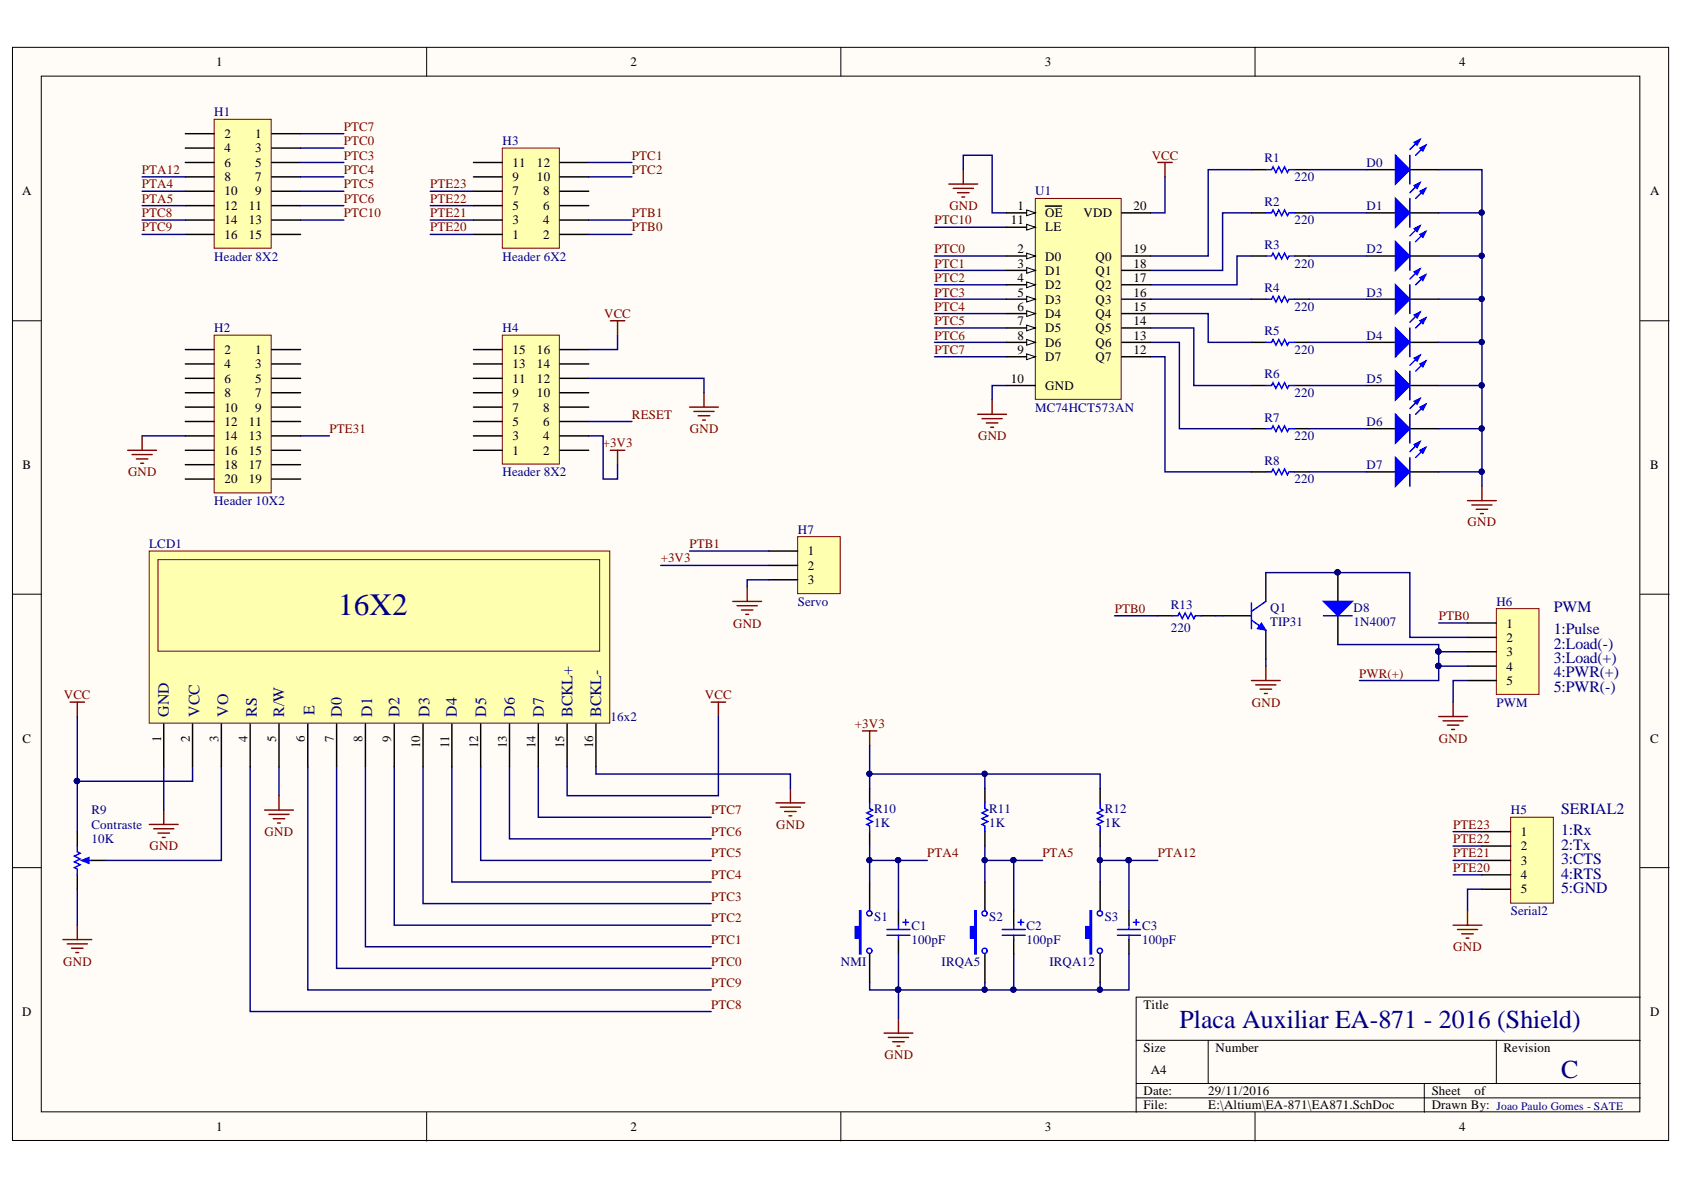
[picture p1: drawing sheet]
<svg xmlns="http://www.w3.org/2000/svg" width="297mm" height="210mm" viewBox="0 0 297 210" stroke-linecap="round" stroke-linejoin="round" font-family="sans-serif">
<defs><g id="words">
<text font-size="5.5" fill="#000080" x="59.6" y="108.4">16X2</text>
<g font-size="4.6" fill="#000080">
<text x="208" y="181.2">Placa Auxiliar EA-871 - 2016 (Shield)</text>
<text x="275.4" y="190.1">C</text>
</g>
<g font-size="2.8" fill="#000080">
<text x="274.1" y="108">PWM</text>
<text x="274.1" y="111.8">1:Pulse</text>
<text x="274.1" y="114.4">2:Load(-)</text>
<text x="274.1" y="116.9">3:Load(+)</text>
<text x="274.1" y="119.5">4:PWR(+)</text>
<text x="274.1" y="122">5:PWR(-)</text>
<text x="29.8" y="126.4" transform="rotate(-90 29.8 126.4)">GND</text>
<text x="35.2" y="126.4" transform="rotate(-90 35.2 126.4)">VCC</text>
<text x="40.3" y="126.4" transform="rotate(-90 40.3 126.4)">VO</text>
<text x="45.3" y="126.4" transform="rotate(-90 45.3 126.4)">RS</text>
<text x="50.2" y="126.4" transform="rotate(-90 50.2 126.4)">R/W</text>
<text x="55.5" y="126.2" transform="rotate(-90 55.5 126.2)">E</text>
<text x="60.3" y="126.4" transform="rotate(-90 60.3 126.4)">D0</text>
<text x="65.6" y="126.4" transform="rotate(-90 65.6 126.4)">D1</text>
<text x="70.4" y="126.4" transform="rotate(-90 70.4 126.4)">D2</text>
<text x="75.8" y="126.4" transform="rotate(-90 75.8 126.4)">D3</text>
<text x="80.6" y="126.4" transform="rotate(-90 80.6 126.4)">D4</text>
<text x="85.8" y="126.4" transform="rotate(-90 85.8 126.4)">D5</text>
<text x="90.8" y="126.4" transform="rotate(-90 90.8 126.4)">D6</text>
<text x="95.9" y="126.4" transform="rotate(-90 95.9 126.4)">D7</text>
<text x="101" y="126.4" transform="rotate(-90 101 126.4)">BCKL+</text>
<text x="106.1" y="126.4" transform="rotate(-90 106.1 126.4)">BCKL-</text>
<text x="275.4" y="143.6">SERIAL2</text>
<text x="275.4" y="147.4">1:Rx</text>
<text x="275.4" y="149.9">2:Tx</text>
<text x="275.4" y="152.4">3:CTS</text>
<text x="275.4" y="155">4:RTS</text>
<text x="275.4" y="157.5">5:GND</text>
</g>
<g font-size="2.3">
<text x="38.1" y="11.7">1</text>
<text x="111.2" y="11.7">2</text>
<text x="184.3" y="11.7">3</text>
<text x="257.4" y="11.7">4</text>
<text x="39.6" y="24.3">2</text>
<text x="39.6" y="26.9">4</text>
<text x="39.6" y="29.4">6</text>
<text x="45" y="24.3">1</text>
<text x="45" y="26.9">3</text>
<text x="45" y="29.4">5</text>
<text x="90.4" y="29.4">11</text>
<text x="94.7" y="29.4">12</text>
<text x="3.9" y="34.5">A</text>
<text x="39.6" y="31.9">8</text>
<text x="39.6" y="34.5">10</text>
<text x="45" y="31.9">7</text>
<text x="45" y="34.5">9</text>
<text x="90.4" y="34.5">7</text>
<text x="90.4" y="31.9">9</text>
<text x="94.7" y="31.9">10</text>
<text x="95.8" y="34.5">8</text>
<text x="291.1" y="34.5">A</text>
<text x="39.6" y="37">12</text>
<text x="39.6" y="39.5">14</text>
<text x="43.9" y="37">11</text>
<text x="43.9" y="39.5">13</text>
<text x="90.4" y="39.5">3</text>
<text x="90.4" y="37">5</text>
<text x="95.8" y="39.5">4</text>
<text x="95.8" y="37">6</text>
<text x="178.3" y="39.5">11</text>
<text x="179.5" y="37">1</text>
<text x="184.4" y="38.3">OE</text>
<text x="184.4" y="40.8">LE</text>
<text x="191.1" y="38.3">VDD</text>
<text x="199.9" y="37">20</text>
<text x="39.6" y="42.1">16</text>
<text x="43.9" y="42.1">15</text>
<text x="90.4" y="42.1">1</text>
<text x="95.8" y="42.1">2</text>
<text x="179.5" y="44.7">2</text>
<text x="179.5" y="47.2">3</text>
<text x="184.4" y="46">D0</text>
<text x="193.2" y="46">Q0</text>
<text x="199.9" y="47.2">18</text>
<text x="199.9" y="44.7">19</text>
<text x="179.5" y="49.8">4</text>
<text x="179.5" y="52.3">5</text>
<text x="184.4" y="48.5">D1</text>
<text x="184.4" y="51">D2</text>
<text x="184.4" y="53.6">D3</text>
<text x="193.2" y="53.6">Q3</text>
<text x="193.2" y="51">Q2</text>
<text x="193.2" y="48.5">Q1</text>
<text x="199.9" y="52.3">16</text>
<text x="199.9" y="49.8">17</text>
<text x="179.5" y="54.8">6</text>
<text x="179.5" y="57.4">7</text>
<text x="179.5" y="59.9">8</text>
<text x="184.4" y="56.1">D4</text>
<text x="184.4" y="58.6">D5</text>
<text x="193.2" y="58.6">Q5</text>
<text x="193.2" y="56.1">Q4</text>
<text x="199.9" y="59.9">13</text>
<text x="199.9" y="57.4">14</text>
<text x="199.9" y="54.8">15</text>
<text x="39.6" y="62.4">2</text>
<text x="39.6" y="65">4</text>
<text x="45" y="62.4">1</text>
<text x="45" y="65">3</text>
<text x="90.4" y="65">13</text>
<text x="90.4" y="62.4">15</text>
<text x="94.7" y="65">14</text>
<text x="94.7" y="62.4">16</text>
<text x="179.5" y="62.4">9</text>
<text x="184.4" y="61.2">D6</text>
<text x="184.4" y="63.7">D7</text>
<text x="193.2" y="63.7">Q7</text>
<text x="193.2" y="61.2">Q6</text>
<text x="199.9" y="62.4">12</text>
<text x="39.6" y="67.5">6</text>
<text x="39.6" y="70.1">8</text>
<text x="45" y="67.5">5</text>
<text x="45" y="70.1">7</text>
<text x="90.4" y="70.1">9</text>
<text x="90.4" y="67.5">11</text>
<text x="94.7" y="70.1">10</text>
<text x="94.7" y="67.5">12</text>
<text x="178.3" y="67.5">10</text>
<text x="184.4" y="68.8">GND</text>
<text x="39.6" y="72.6">10</text>
<text x="39.6" y="75.1">12</text>
<text x="39.6" y="77.7">14</text>
<text x="43.9" y="75.1">11</text>
<text x="43.9" y="77.7">13</text>
<text x="45" y="72.6">9</text>
<text x="90.4" y="77.7">3</text>
<text x="90.4" y="75.1">5</text>
<text x="90.4" y="72.6">7</text>
<text x="95.8" y="77.7">4</text>
<text x="95.8" y="75.1">6</text>
<text x="95.8" y="72.6">8</text>
<text x="4" y="82.7">B</text>
<text x="39.6" y="80.2">16</text>
<text x="39.6" y="82.7">18</text>
<text x="43.9" y="80.2">15</text>
<text x="43.9" y="82.7">17</text>
<text x="90.4" y="80.2">1</text>
<text x="95.8" y="80.2">2</text>
<text x="291.1" y="82.7">B</text>
<text x="39.6" y="85.3">20</text>
<text x="43.9" y="85.3">19</text>
<text x="142.5" y="97.9">1</text>
<text x="142.5" y="100.5">2</text>
<text x="142.5" y="103">3</text>
<text x="265.7" y="110.7">1</text>
<text x="265.7" y="113.2">2</text>
<text x="265.7" y="115.8">3</text>
<text x="265.7" y="118.3">4</text>
<text x="265.7" y="120.8">5</text>
<text x="4" y="131">C</text>
<text x="28.4" y="130.8" transform="rotate(-90 28.4 130.8)">1</text>
<text x="33.5" y="130.8" transform="rotate(-90 33.5 130.8)">2</text>
<text x="38.6" y="130.8" transform="rotate(-90 38.6 130.8)">3</text>
<text x="43.6" y="130.8" transform="rotate(-90 43.6 130.8)">4</text>
<text x="48.7" y="130.8" transform="rotate(-90 48.7 130.8)">5</text>
<text x="53.8" y="130.8" transform="rotate(-90 53.8 130.8)">6</text>
<text x="58.9" y="130.8" transform="rotate(-90 58.9 130.8)">7</text>
<text x="63.9" y="130.8" transform="rotate(-90 63.9 130.8)">8</text>
<text x="69" y="130.8" transform="rotate(-90 69 130.8)">9</text>
<text x="74.1" y="132" transform="rotate(-90 74.1 132)">10</text>
<text x="79.2" y="132" transform="rotate(-90 79.2 132)">11</text>
<text x="84.3" y="132" transform="rotate(-90 84.3 132)">12</text>
<text x="89.4" y="132" transform="rotate(-90 89.4 132)">13</text>
<text x="94.5" y="132" transform="rotate(-90 94.5 132)">14</text>
<text x="99.5" y="132" transform="rotate(-90 99.5 132)">15</text>
<text x="104.6" y="132" transform="rotate(-90 104.6 132)">16</text>
<text x="291.1" y="131">C</text>
<text x="268.3" y="147.4">1</text>
<text x="268.3" y="150">2</text>
<text x="268.3" y="152.5">3</text>
<text x="268.3" y="155.1">4</text>
<text x="268.3" y="157.6">5</text>
<text x="3.9" y="179.2">D</text>
<text x="201.7" y="177.9">Title</text>
<text x="291.1" y="179.2">D</text>
<text x="201.7" y="185.6">Size</text>
<text x="214.4" y="185.6">Number</text>
<text x="265.2" y="185.6">Revision</text>
<text x="203" y="189.4">A4</text>
<text x="201.7" y="193.2">Date:</text>
<text x="201.7" y="195.7">File:</text>
<text x="213.1" y="193.2">29/11/2016</text>
<text x="213.1" y="195.7">E:\Altium\EA-871\EA871.SchDoc</text>
<text x="252.5" y="193.2">Sheet</text>
<text x="252.5" y="195.7">Drawn By:</text>
<text x="260.1" y="193.2">of</text>
<text x="38.1" y="199.5">1</text>
<text x="111.2" y="199.5">2</text>
<text x="184.3" y="199.5">3</text>
<text x="257.4" y="199.5">4</text>
</g>
<g font-size="2.3" fill="#000080">
<text x="37.8" y="20.5">H1</text>
<text x="88.6" y="25.6">H3</text>
<text x="223" y="28.6">R1</text>
<text x="241" y="29.4">D0</text>
<text x="182.6" y="34.5">U1</text>
<text x="228.3" y="31.9">220</text>
<text x="223" y="36.3">R2</text>
<text x="228.3" y="39.5">220</text>
<text x="241" y="37">D1</text>
<text x="37.8" y="46">Header 8X2</text>
<text x="88.6" y="46">Header 6X2</text>
<text x="223" y="43.9">R3</text>
<text x="228.3" y="47.2">220</text>
<text x="241" y="44.7">D2</text>
<text x="223" y="51.5">R4</text>
<text x="241" y="52.3">D3</text>
<text x="37.8" y="58.6">H2</text>
<text x="88.6" y="58.6">H4</text>
<text x="223" y="59.2">R5</text>
<text x="228.3" y="54.8">220</text>
<text x="241" y="59.9">D4</text>
<text x="228.3" y="62.4">220</text>
<text x="223" y="66.8">R6</text>
<text x="228.3" y="70.1">220</text>
<text x="241" y="67.5">D5</text>
<text x="182.6" y="72.6">MC74HCT573AN</text>
<text x="223" y="74.4">R7</text>
<text x="228.3" y="77.7">220</text>
<text x="241" y="75.1">D6</text>
<text x="88.6" y="84">Header 8X2</text>
<text x="223" y="82">R8</text>
<text x="241" y="82.7">D7</text>
<text x="37.8" y="89.1">Header 10X2</text>
<text x="228.3" y="85.3">220</text>
<text x="140.7" y="94.1">H7</text>
<text x="26.3" y="96.7">LCD1</text>
<text x="140.7" y="106.9">Servo</text>
<text x="206.5" y="107.4">R13</text>
<text x="224" y="107.9">Q1</text>
<text x="238.7" y="107.9">D8</text>
<text x="263.9" y="106.9">H6</text>
<text x="206.5" y="111.5">220</text>
<text x="224" y="110.4">TIP31</text>
<text x="238.7" y="110.4">1N4007</text>
<text x="263.9" y="124.6">PWM</text>
<text x="107.7" y="127.2">16x2</text>
<text x="16.2" y="143.6">R9</text>
<text x="154.2" y="143.4">R10</text>
<text x="174.5" y="143.4">R11</text>
<text x="194.9" y="143.4">R12</text>
<text x="266.5" y="143.6">H5</text>
<text x="16.2" y="148.7">10K</text>
<text x="16.2" y="146.2">Contraste</text>
<text x="154.2" y="145.9">1K</text>
<text x="174.5" y="145.9">1K</text>
<text x="194.9" y="145.9">1K</text>
<text x="266.5" y="161.4">Serial2</text>
<text x="154.2" y="162.4">S1</text>
<text x="160.8" y="166.5">100pF</text>
<text x="160.8" y="164">C1</text>
<text x="174.5" y="162.4">S2</text>
<text x="181.1" y="166.5">100pF</text>
<text x="181.1" y="164">C2</text>
<text x="194.9" y="162.4">S3</text>
<text x="201.4" y="166.5">100pF</text>
<text x="201.4" y="164">C3</text>
<text x="148.3" y="170.3">NMI</text>
<text x="166.1" y="170.3">IRQA5</text>
<text x="185.1" y="170.3">IRQA12</text>
</g>
<g font-size="2.3" fill="#800000">
<text x="60.6" y="23.1">PTC7</text>
<text x="60.6" y="25.6">PTC0</text>
<text x="60.6" y="28.1">PTC3</text>
<text x="111.5" y="28.1">PTC1</text>
<text x="203.1" y="28.1">VCC</text>
<text x="25" y="30.7">PTA12</text>
<text x="25" y="33.2">PTA4</text>
<text x="25" y="35.7">PTA5</text>
<text x="60.6" y="30.7">PTC4</text>
<text x="60.6" y="33.2">PTC5</text>
<text x="60.6" y="35.7">PTC6</text>
<text x="75.9" y="33.2">PTE23</text>
<text x="75.9" y="35.7">PTE22</text>
<text x="111.5" y="30.7">PTC2</text>
<text x="25" y="38.3">PTC8</text>
<text x="25" y="40.8">PTC9</text>
<text x="60.6" y="38.3">PTC10</text>
<text x="75.9" y="38.3">PTE21</text>
<text x="75.9" y="40.8">PTE20</text>
<text x="111.5" y="40.8">PTB0</text>
<text x="111.5" y="38.3">PTB1</text>
<text x="164.8" y="39.5">PTC10</text>
<text x="167.5" y="37">GND</text>
<text x="164.8" y="44.7">PTC0</text>
<text x="164.8" y="47.2">PTC1</text>
<text x="164.8" y="49.8">PTC2</text>
<text x="164.8" y="52.3">PTC3</text>
<text x="106.6" y="56.1">VCC</text>
<text x="164.8" y="54.8">PTC4</text>
<text x="164.8" y="57.4">PTC5</text>
<text x="164.8" y="59.9">PTC6</text>
<text x="164.8" y="62.4">PTC7</text>
<text x="58.1" y="76.4">PTE31</text>
<text x="111.5" y="73.9">RESET</text>
<text x="121.7" y="76.4">GND</text>
<text x="172.5" y="77.7">GND</text>
<text x="22.6" y="84">GND</text>
<text x="106.3" y="78.9">+3V3</text>
<text x="258.9" y="92.9">GND</text>
<text x="116.5" y="99.2">+3V3</text>
<text x="121.6" y="96.7">PTB1</text>
<text x="129.3" y="110.7">GND</text>
<text x="196.6" y="108.2">PTB0</text>
<text x="253.8" y="109.4">PTB0</text>
<text x="239.8" y="119.6">PWR(+)</text>
<text x="11.2" y="123.4">VCC</text>
<text x="124.3" y="123.4">VCC</text>
<text x="220.8" y="124.6">GND</text>
<text x="150.8" y="128.4">+3V3</text>
<text x="253.8" y="131">GND</text>
<text x="125.4" y="143.6">PTC7</text>
<text x="26.4" y="150">GND</text>
<text x="46.7" y="147.4">GND</text>
<text x="125.4" y="147.4">PTC6</text>
<text x="136.9" y="146.2">GND</text>
<text x="256.3" y="146.2">PTE23</text>
<text x="256.3" y="148.7">PTE22</text>
<text x="125.4" y="155.1">PTC4</text>
<text x="125.4" y="151.2">PTC5</text>
<text x="163.6" y="151.2">PTA4</text>
<text x="183.9" y="151.2">PTA5</text>
<text x="204.2" y="151.2">PTA12</text>
<text x="256.3" y="151.2">PTE21</text>
<text x="256.3" y="153.8">PTE20</text>
<text x="125.4" y="158.9">PTC3</text>
<text x="125.4" y="166.5">PTC1</text>
<text x="125.4" y="162.7">PTC2</text>
<text x="256.3" y="167.8">GND</text>
<text x="11.2" y="170.3">GND</text>
<text x="125.4" y="170.3">PTC0</text>
<text x="125.4" y="177.9">PTC8</text>
<text x="125.4" y="174.1">PTC9</text>
<text x="156" y="186.8">GND</text>
</g>
<text font-size="2" fill="#000080" x="263.9" y="195.8">Joao Paulo Gomes - SATE</text>
</g></defs>
<g fill="#fffcf8" stroke="#000" stroke-width=".18">
<path d="M2.2 8.4h292.1v192.8h-292.1z"/>
<path d="M7.3 13.4h281.9v182.7h-281.9z"/>
</g>
<g fill="none" stroke="#000" stroke-width=".18">
<path d="M75.3 8.4v5M148.3 8.4v5M221.4 8.4v5M2.2 56.6h5.1M289.3 56.6h5.1M2.2 104.8h5.1M289.3 104.8h5.1M2.2 153h5.1M289.3 153h5.1M289.3 175.9h-88.9v20.3M75.3 196.2v5.1M148.3 196.2v5.1"/>
<path d="M200.4 183.5h88.9M200.4 191.1h88.9M200.4 193.7h88.9M213.1 183.5v7.6M221.4 196.2v5.1M251.2 191.1v5.1M263.9 183.5v7.6"/>
</g>
<path d="M37.8 59.1h10v27.8h-10z" fill="#ffffb0" stroke="#800000" stroke-width=".18"/>
<g fill="none" stroke="#000" stroke-width=".25">
<path d="M32.7 61.7h5.1M32.7 64.2h5.1M32.7 66.7h5.1M32.7 69.3h5.1M32.7 71.8h5.1M32.7 74.3h5.1M32.7 76.9h5.1M32.7 79.4h5.1M47.9 61.7h5.1M47.9 64.2h5.1M47.9 66.7h5.1M47.9 69.3h5.1"/>
<path d="M47.9 71.8h5.1M47.9 74.3h5.1M47.9 76.9h5.1M47.9 79.4h5.1M32.7 82h5.1M32.7 84.5h5.1M47.9 82h5.1M47.9 84.5h5.1"/>
</g>
<path d="M37.8 21h10v22.8h-10z" fill="#ffffb0" stroke="#800000" stroke-width=".18"/>
<g fill="none" stroke="#000" stroke-width=".25">
<path d="M32.7 23.6h5.1M32.7 26.1h5.1M32.7 28.7h5.1M32.7 31.2h5.1M32.7 33.7h5.1M32.7 36.3h5.1M32.7 38.8h5.1M47.9 23.6h5.1M47.9 26.1h5.1M47.9 28.7h5.1M47.9 31.2h5.1M47.9 33.7h5.1"/>
<path d="M47.9 36.3h5.1M47.9 38.8h5.1M32.7 41.4h5.1M47.9 41.4h5.1"/>
</g>
<path d="M88.6 26.1h10.1v17.7h-10.1z" fill="#ffffb0" stroke="#800000" stroke-width=".18"/>
<path d="M83.5 38.8h5.1M83.5 36.3h5.1M83.5 33.7h5.1M83.5 31.2h5.1M83.5 28.7h5.1M98.8 38.8h5M98.8 36.3h5M98.8 33.7h5M98.8 31.2h5M98.8 28.7h5M83.5 41.4h5.1M98.8 41.4h5" fill="none" stroke="#000" stroke-width=".25"/>
<path d="M88.6 59.1h10.1v22.8h-10.1z" fill="#ffffb0" stroke="#800000" stroke-width=".18"/>
<g fill="none" stroke="#000" stroke-width=".25">
<path d="M220.7 29.9h2.6M220.7 37.5h2.6M228.4 29.9h2.5M228.4 37.5h2.5M241.1 29.9h5M248.7 29.9h5.1M220.7 45.2h2.6M220.7 52.8h2.6M228.4 45.2h2.5M228.4 52.8h2.5M83.5 79.4h5.1M83.5 76.9h5.1"/>
<path d="M83.5 74.3h5.1M83.5 71.8h5.1M83.5 69.3h5.1M83.5 66.7h5.1M83.5 64.2h5.1M83.5 61.7h5.1M98.8 79.4h5M98.8 76.9h5M98.8 74.3h5M98.8 71.8h5M98.8 69.3h5M98.8 66.7h5"/>
<path d="M98.8 64.2h5M98.8 61.7h5M220.7 60.4h2.6M220.7 68h2.6M220.7 75.6h2.6M228.4 60.4h2.5M228.4 68h2.5M228.4 75.6h2.5M220.7 83.2h2.6M228.4 83.2h2.5"/>
</g>
<g fill="none" stroke="#000080" stroke-width=".25">
<path d="M25.1 31.2h7.6M25.1 33.7h7.6M25.1 36.3h7.6M25.1 38.8h7.6M53 23.6h7.6M53 26.1h7.6M53 28.7h7.6M53 31.2h7.6M53 33.7h7.6M53 36.3h7.6M53 38.8h7.6M75.9 33.7h7.6"/>
<path d="M75.9 36.3h7.6M75.9 38.8h7.6M103.8 28.7h7.7M103.8 31.2h7.7M169.9 29.9v-2.5h5.1v10.1h2.5M220.7 29.9h-7.6v15.3h-10.2M220.7 37.5h-5v10.2h-12.8M25.1 41.4h7.6M75.9 41.4h7.6M103.8 41.4h7.7M108.9 59.1v2.6h-5.1M164.8 40.1h12.7"/>
<path d="M164.8 45.2h12.7M164.8 47.7h12.7M164.8 50.2h12.7M164.8 52.8h12.7M164.8 55.3h12.7M164.8 57.8h12.7M202.9 55.3h10.2v5.1h7.6M202.9 57.8h7.7v10.2h10.1M202.9 52.8h17.8M103.8 66.7h20.4v2.6M103.8 76.9h2.6v7.6h2.5v-2.5M103.8 74.3h7.7"/>
<path d="M164.8 60.4h12.7M164.8 62.9h12.7M177.5 68h-2.5v2.5M202.9 60.4h5.1v15.2h12.7M202.9 62.9h2.6v20.3h15.2"/>
</g>
<g fill="none" stroke="#800000" stroke-width=".25">
<path d="M167.4 32.5h5.1M168.1 33.2h3.6M168.9 34h2M169.7 34.8h.5M169.9 29.9v2.6M107.7 56.6h2.5M108.9 56.6v2.5M107.7 79.4h2.5M108.9 79.4v2.6M121.6 71.8h5.1M122.4 72.6h3.6M123.2 73.3h2"/>
<path d="M123.9 74.1h.5M124.2 69.3v2.5M172.5 73.1h5M173.2 73.8h3.6M174 74.6h2M174.7 75.4h.6M175 70.5v2.6"/>
</g>
<path d="M223.3 29.9h1l.2-.5 .6 1 .5-1 .5 1 .5-1 .5 1 .2-.5h1.1M223.3 37.5h1l.2-.5 .6 1.1 .5-1.1 .5 1.1 .5-1.1 .5 1.1 .2-.6h1.1M223.3 45.2h1l.2-.5 .6 1 .5-1 .5 1 .5-1 .5 1 .2-.5h1.1M223.3 52.8h1l.2-.5 .6 1 .5-1 .5 1 .5-1 .5 1 .2-.5h1.1M223.3 60.4h1l.2-.5 .6 1 .5-1 .5 1 .5-1 .5 1 .2-.5h1.1M223.3 68h1l.2-.5 .6 1 .5-1 .5 1 .5-1 .5 1 .2-.5h1.1M223.3 75.6h1l.2-.5 .6 1 .5-1 .5 1 .5-1 .5 1 .2-.5h1.1M223.3 83.2h1l.2-.5 .6 1 .5-1 .5 1 .5-1 .5 1 .2-.5h1.1" fill="none" stroke="#00f" stroke-width=".25"/>
<path d="M246.1 27.4l2.6 2.5-2.6 2.6z" fill="#00f"/>
<path d="M246.1 27.4l2.6 2.5-2.6 2.6zM250.5 24.6l-1.8 1.8M251.5 25.6l-1.8 1.8" fill="none" stroke="#00f" stroke-width=".25"/>
<path d="M250.5 26.1l1-.5-.5 1z" fill="#00f"/>
<path d="M250.5 26.1l1-.5-.5 1z" fill="none" stroke="#00f" stroke-width=".25"/>
<path d="M249.5 25.1l1-.5-.5 1z" fill="#00f"/>
<path d="M248.7 27.4v5.1M249.5 25.1l1-.5-.5 1z" fill="none" stroke="#00f" stroke-width=".25"/>
<path d="M241.1 37.5h5M248.7 37.5h5.1" fill="none" stroke="#000" stroke-width=".25"/>
<path d="M246.1 35l2.6 2.5-2.6 2.6z" fill="#00f"/>
<path d="M246.1 35l2.6 2.5-2.6 2.6zM250.5 32.2l-1.8 1.8M251.5 33.2l-1.8 1.8" fill="none" stroke="#00f" stroke-width=".25"/>
<path d="M250.5 33.7l1-.5-.5 1z" fill="#00f"/>
<path d="M250.5 33.7l1-.5-.5 1z" fill="none" stroke="#00f" stroke-width=".25"/>
<path d="M249.5 32.7l1-.5-.5 1z" fill="#00f"/>
<path d="M248.7 35v5.1M249.5 32.7l1-.5-.5 1z" fill="none" stroke="#00f" stroke-width=".25"/>
<path d="M241.1 45.2h5M248.7 45.2h5.1" fill="none" stroke="#000" stroke-width=".25"/>
<path d="M246.1 42.6l2.6 2.6-2.6 2.5z" fill="#00f"/>
<path d="M250.5 39.8l-1.8 1.8M246.1 42.6l2.6 2.6-2.6 2.5zM251.5 40.8l-1.8 1.8" fill="none" stroke="#00f" stroke-width=".25"/>
<path d="M250.5 41.4l1-.6-.5 1.1z" fill="#00f"/>
<path d="M250.5 41.4l1-.6-.5 1.1z" fill="none" stroke="#00f" stroke-width=".25"/>
<path d="M249.5 40.3l1-.5-.5 1z" fill="#00f"/>
<path d="M248.7 42.6v5.1M249.5 40.3l1-.5-.5 1z" fill="none" stroke="#00f" stroke-width=".25"/>
<path d="M241.1 52.8h5M248.7 52.8h5.1" fill="none" stroke="#000" stroke-width=".25"/>
<path d="M246.1 50.2l2.6 2.6-2.6 2.5z" fill="#00f"/>
<path d="M246.1 50.2l2.6 2.6-2.6 2.5zM250.5 47.4l-1.8 1.8M251.5 48.5l-1.8 1.7" fill="none" stroke="#00f" stroke-width=".25"/>
<path d="M250.5 49l1-.5-.5 1z" fill="#00f"/>
<path d="M250.5 49l1-.5-.5 1z" fill="none" stroke="#00f" stroke-width=".25"/>
<path d="M249.5 48l1-.6-.5 1.1z" fill="#00f"/>
<path d="M248.7 50.2v5.1M249.5 48l1-.6-.5 1.1z" fill="none" stroke="#00f" stroke-width=".25"/>
<path d="M241.1 60.4h5M248.7 60.4h5.1" fill="none" stroke="#000" stroke-width=".25"/>
<path d="M246.1 57.8l2.6 2.6-2.6 2.5z" fill="#00f"/>
<path d="M246.1 57.8l2.6 2.6-2.6 2.5zM250.5 55.1l-1.8 1.7M251.5 56.1l-1.8 1.7" fill="none" stroke="#00f" stroke-width=".25"/>
<path d="M250.5 56.6l1-.5-.5 1z" fill="#00f"/>
<path d="M250.5 56.6l1-.5-.5 1z" fill="none" stroke="#00f" stroke-width=".25"/>
<path d="M249.5 55.6l1-.5-.5 1z" fill="#00f"/>
<path d="M248.7 57.8v5.1M249.5 55.6l1-.5-.5 1z" fill="none" stroke="#00f" stroke-width=".25"/>
<path d="M241.1 68h5M248.7 68h5.1" fill="none" stroke="#000" stroke-width=".25"/>
<path d="M246.1 65.5l2.6 2.5-2.6 2.5z" fill="#00f"/>
<path d="M246.1 65.5l2.6 2.5-2.6 2.5zM250.5 62.7l-1.8 1.7M251.5 63.7l-1.8 1.8" fill="none" stroke="#00f" stroke-width=".25"/>
<path d="M250.5 64.2l1-.5-.5 1z" fill="#00f"/>
<path d="M250.5 64.2l1-.5-.5 1z" fill="none" stroke="#00f" stroke-width=".25"/>
<path d="M249.5 63.2l1-.5-.5 1z" fill="#00f"/>
<path d="M248.7 65.5v5M249.5 63.2l1-.5-.5 1z" fill="none" stroke="#00f" stroke-width=".25"/>
<path d="M241.1 75.6h5M248.7 75.6h5.1" fill="none" stroke="#000" stroke-width=".25"/>
<path d="M246.1 73.1l2.6 2.5-2.6 2.6z" fill="#00f"/>
<path d="M246.1 73.1l2.6 2.5-2.6 2.6zM250.5 70.3l-1.8 1.8M251.5 71.3l-1.8 1.8" fill="none" stroke="#00f" stroke-width=".25"/>
<path d="M250.5 71.8l1-.5-.5 1z" fill="#00f"/>
<path d="M250.5 71.8l1-.5-.5 1z" fill="none" stroke="#00f" stroke-width=".25"/>
<path d="M249.5 70.8l1-.5-.5 1z" fill="#00f"/>
<path d="M248.7 73.1v5.1M249.5 70.8l1-.5-.5 1z" fill="none" stroke="#00f" stroke-width=".25"/>
<path d="M241.1 83.2h5M248.7 83.2h5.1" fill="none" stroke="#000" stroke-width=".25"/>
<path d="M246.1 80.7l2.6 2.5-2.6 2.6z" fill="#00f"/>
<path d="M250.5 77.9l-1.8 1.8M251.5 78.9l-1.8 1.8M246.1 80.7l2.6 2.5-2.6 2.6z" fill="none" stroke="#00f" stroke-width=".25"/>
<path d="M250.5 79.4l1-.5-.5 1z" fill="#00f"/>
<path d="M250.5 79.4l1-.5-.5 1z" fill="none" stroke="#00f" stroke-width=".25"/>
<path d="M249.5 78.4l1-.5-.5 1z" fill="#00f"/>
<path d="M249.5 78.4l1-.5-.5 1zM248.7 80.7v5.1M14.9 151.8h1.3" fill="none" stroke="#00f" stroke-width=".25"/>
<g fill="none" stroke="#000080" stroke-width=".25">
<path d="M230.9 37.5h10.2M230.9 29.9h10.2M253.8 29.9h7.6v55.9M253.8 37.5h7.6M220.7 45.2h-2.5v5h-15.3M230.9 52.8h10.2M230.9 45.2h10.2M253.8 52.8h7.6M253.8 45.2h7.6M230.9 75.6h10.2M230.9 68h10.2M230.9 60.4h10.2"/>
<path d="M253.8 75.6h7.6M253.8 68h7.6M253.8 60.4h7.6M230.9 83.2h10.2M253.8 83.2h7.6M28.9 135.3v7.6"/>
</g>
<path d="M258.9 88.3h5M259.6 89.1h3.6M260.4 89.8h2M261.1 90.6h.5M261.4 85.8v2.5M12.4 123.8h2.5M13.6 123.8v2.6M26.3 145.4h5.1M27.1 146.2h3.6M27.9 146.9h2M28.6 147.7h.5M28.9 142.9v2.5" fill="none" stroke="#800000" stroke-width=".25"/>
<g fill="#000080" stroke="#000080" stroke-width=".18">
<circle cx="261.3" cy="37.5" r=".46"/>
<circle cx="261.3" cy="45.1" r=".46"/>
<circle cx="261.3" cy="52.7" r=".46"/>
<circle cx="261.3" cy="60.3" r=".46"/>
<circle cx="261.3" cy="68" r=".46"/>
<circle cx="261.3" cy="75.6" r=".46"/>
<circle cx="261.3" cy="83.2" r=".46"/>
</g>
<path d="M13.6 146.7v2.5M13.6 154.3v2.5" fill="none" stroke="#000" stroke-width=".25"/>
<path d="M14.4 151.8l1.3-.5v1z" fill="#00f"/>
<path d="M13.6 149.2v1l.5 .3-1 .5 1 .5-1 .5 1 .5-1 .5 .5 .3v1M14.4 151.8l1.3-.5v1zM153.4 141.6v1l.5 .3-1 .5 1 .5-1 .5 1 .5-1 .5 .5 .3v1M173.7 141.6v1l.5 .3-1 .5 1 .5-1 .5 1 .5-1 .5 .5 .3v1M194.1 141.6v1l.5 .3-1.1 .5 1.1 .5-1.1 .5 1.1 .5-1.1 .5 .6 .3v1" fill="none" stroke="#00f" stroke-width=".25"/>
<path d="M153.4 139.1v2.5M173.7 139.1v2.5M194.1 139.1v2.5M16.2 151.8h2.5M153.4 146.7v2.5M153.4 155.6v5.1M173.7 146.7v2.5M194.1 146.7v2.5M153.4 168.3v5" fill="none" stroke="#000" stroke-width=".25"/>
<g fill="none" stroke="#800000" stroke-width=".25">
<path d="M125.4 123.8h2.6M126.7 123.8v2.6M139.4 139.1v2.5M152.1 128.9h2.6M153.4 128.9v2.6M46.7 142.9h5.1M47.4 143.6h3.6M48.2 144.4h2M49 145.2h.5M49.2 140.3v2.6M136.9 141.6h5.1M137.6 142.4h3.6"/>
<path d="M138.4 143.1h2M139.2 143.9h.5M11.1 165.7h5.1M11.9 166.5h3.5M12.6 167.3h2.1M13.4 168h.5M13.6 163.2v2.5"/>
</g>
<g fill="none" stroke="#000080" stroke-width=".25">
<path d="M13.6 126.4v20.3M34 135.3v2.5h-20.4M39 135.3v16.5h-20.3M44.1 135.3v43.1h81.3M49.2 135.3v5M54.3 135.3v39.3h71.1M59.4 135.3v35.5h66M64.5 135.3v31.7h60.9M69.5 135.3v27.9h55.9M74.6 135.3v24.1h50.8M79.7 135.3v20.3h45.7M84.8 135.3v16.5h40.6"/>
<path d="M89.9 135.3v12.7h35.5M95 135.3v8.9h30.4M105.1 135.3v1.2h34.3v2.6M13.6 156.8v6.4"/>
</g>
<circle cx="13.6" cy="137.8" r=".46" fill="#000080" stroke="#000080" stroke-width=".18"/>
<path d="M151.6 160.7h.3v7.6h-.3v-2.8h-.7v-2.1h.7z" fill-rule="evenodd" fill="#00f"/>
<g fill="none" stroke="#00f" stroke-width=".25">
<path d="M151.6 160.7h.3v7.6h-.3v-2.8h-.7v-2.1h.7z"/>
<circle cx="153.3" cy="161.1" r=".46"/>
<circle cx="153.3" cy="167.7" r=".46"/>
</g>
<path d="M173.7 155.6v5.1M173.7 168.3v5" fill="none" stroke="#000" stroke-width=".25"/>
<path d="M171.9 160.7h.3v7.6h-.3v-2.8h-.7v-2.1h.7z" fill-rule="evenodd" fill="#00f"/>
<g fill="none" stroke="#00f" stroke-width=".25">
<path d="M171.9 160.7h.3v7.6h-.3v-2.8h-.7v-2.1h.7z"/>
<circle cx="173.7" cy="161.1" r=".46"/>
<circle cx="173.7" cy="167.7" r=".46"/>
</g>
<path d="M194.1 155.6v5.1M194.1 168.3v5" fill="none" stroke="#000" stroke-width=".25"/>
<path d="M192.3 160.7h.2v7.6h-.2v-2.8h-.8v-2.1h.8z" fill-rule="evenodd" fill="#00f"/>
<g fill="none" stroke="#00f" stroke-width=".25">
<path d="M156.4 164h4.1M156.4 165h4.1M158.5 163.2v.8M158.5 165v.7M159.2 162.7h1.1M159.7 162.2v1M192.3 160.7h.2v7.6h-.2v-2.8h-.8v-2.1h.8z"/>
<circle cx="194" cy="161.1" r=".46"/>
<circle cx="194" cy="167.7" r=".46"/>
</g>
<path d="M153.4 131.5v7.6M153.4 136.5h40.7v2.6M173.7 136.5v2.6M153.4 149.2v6.4M153.4 151.8h10.2M173.7 149.2v6.4M173.7 151.8h10.2M178.8 151.8v8.9M194.1 149.2v6.4M173.7 173.3v1.3M178.8 168.3v6.3M194.1 173.3v1.3" fill="none" stroke="#000080" stroke-width=".25"/>
<g fill="#000080" stroke="#000080" stroke-width=".18">
<circle cx="194" cy="151.7" r=".46"/>
<circle cx="173.7" cy="151.7" r=".46"/>
<circle cx="153.3" cy="151.7" r=".46"/>
<circle cx="158.4" cy="151.7" r=".46"/>
<circle cx="178.8" cy="151.7" r=".46"/>
<circle cx="194" cy="174.6" r=".46"/>
<circle cx="178.8" cy="174.6" r=".46"/>
<circle cx="173.7" cy="174.6" r=".46"/>
<circle cx="153.3" cy="136.5" r=".46"/>
<circle cx="173.7" cy="136.5" r=".46"/>
</g>
<path d="M158.5 160.7v2.5M158.5 165.7v2.6" fill="none" stroke="#000" stroke-width=".25"/>
<path d="M266.5 144.2h7.5v15.1h-7.5z" fill="#ffffb0" stroke="#800000" stroke-width=".18"/>
<path d="M261.4 146.7h5.1M261.4 149.2h5.1M261.4 151.8h5.1M261.4 154.3h5.1M261.4 156.8h5.1" fill="none" stroke="#000" stroke-width=".25"/>
<path d="M263.9 107.3h7.6v15.2h-7.6z" fill="#ffffb0" stroke="#800000" stroke-width=".18"/>
<path d="M204.2 108.6h2.6M211.8 108.6h2.6M215.7 108.6h5M223.3 101v5.1M223.3 111.2v5M258.9 109.9h5M258.9 112.4h5M258.9 115h5M258.9 117.5h5M258.9 120h5" fill="none" stroke="#000" stroke-width=".25"/>
<path d="M205.5 31.2v6.3h-2.6M253.8 109.9h5.1M258.9 120h-2.6v3.8M256.3 146.7h5.1M256.3 149.2h5.1M256.3 151.8h5.1M256.3 154.3h5.1M261.4 156.8h-2.5v3.9" fill="none" stroke="#000080" stroke-width=".25"/>
<path d="M204.2 28.7h2.6M205.5 28.7v2.5M253.8 126.4h5.1M254.5 127.1h3.6M255.3 127.9h2M256.1 128.7h.5M256.3 123.8v2.6M256.3 163.2h5.1M257.1 164h3.5M257.8 164.7h2.1M258.6 165.5h.5M258.9 160.7v2.5" fill="none" stroke="#800000" stroke-width=".25"/>
<path d="M206.8 108.6h1l.2-.5 .5 1 .5-1 .6 1 .5-1 .5 1 .2-.5h1M220.7 109.4l2.6 1.8M220.7 106.3v4.6M223.3 106.1l-2.6 1.8" fill="none" stroke="#00f" stroke-width=".25"/>
<path d="M222.5 109.9l.8 1.3-1.5-.3z" fill="#00f"/>
<path d="M222.5 109.9l.8 1.3-1.5-.3z" fill="none" stroke="#00f" stroke-width=".18"/>
<path d="M196.6 108.6h7.6M214.4 108.6h1.3M223.3 116.2v1.3M199.1 151.8h5.1" fill="none" stroke="#000080" stroke-width=".25"/>
<path d="M223.3 117.5v2.5M220.7 120h5.1M221.5 120.8h3.6M222.3 121.6h2M223 122.3h.5" fill="none" stroke="#800000" stroke-width=".25"/>
<circle cx="199.1" cy="151.7" r=".46" fill="#000080" stroke="#000080" stroke-width=".18"/>
<g fill="none" stroke="#000" stroke-width=".25">
<path d="M28.9 127.7v7.6M34 127.7v7.6M39 127.7v7.6M44.1 127.7v7.6M49.2 127.7v7.6M54.3 127.7v7.6M59.4 127.7v7.6M64.5 127.7v7.6M69.5 127.7v7.6M74.6 127.7v7.6M79.7 127.7v7.6M84.8 127.7v7.6"/>
<path d="M89.9 127.7v7.6M95 127.7v7.6M100 127.7v7.6M105.1 127.7v7.6"/>
</g>
<g fill="#ffffb0" stroke="#800000" stroke-width=".18">
<path d="M26.3 97.2h81.3v30.4h-81.3z"/>
<path d="M27.9 98.7h77.9v16.2h-77.9z"/>
</g>
<path d="M178.8 160.7v2.5M178.8 165.7v2.6M199.1 160.7v2.5M199.1 165.7v2.6" fill="none" stroke="#000" stroke-width=".25"/>
<path d="M176.8 164h4M176.8 165h4M178.8 163.2v.8M178.8 165v.7M179.6 162.7h1M180.1 162.2v1M197.1 164h4.1M197.1 165h4.1M199.1 163.2v.8M199.1 165v.7M199.9 162.7h1M200.4 162.2v1" fill="none" stroke="#00f" stroke-width=".25"/>
<path d="M25.1 76.9h7.6M53 76.9h5.1M158.5 151.8v8.9M194.1 151.8h5v8.9M153.4 173.3v1.3h5.1M158.5 168.3v11.4" fill="none" stroke="#000080" stroke-width=".25"/>
<g fill="#000080" stroke="#000080" stroke-width=".18">
<circle cx="194" cy="151.7" r=".46"/>
<circle cx="199.1" cy="151.7" r=".46"/>
<circle cx="158.4" cy="151.7" r=".46"/>
<circle cx="158.4" cy="174.6" r=".46"/>
</g>
<path d="M22.5 79.4h5.1M25.1 76.9v2.5M23.3 80.2h3.5M24.1 80.9h2M24.8 81.7h.5M158.5 179.7v2.5M155.9 182.2h5.1M156.7 183h3.6M157.5 183.8h2M158.2 184.5h.5" fill="none" stroke="#800000" stroke-width=".25"/>
<path d="M140.7 94.7h7.5v10h-7.5z" fill="#ffffb0" stroke="#800000" stroke-width=".18"/>
<path d="M135.6 97.2h5.1M135.6 99.7h5.1M135.6 102.3h5.1M236 101v5.1M236 108.6v5.1" fill="none" stroke="#000" stroke-width=".25"/>
<path d="M129.3 106.1h5M130 106.8h3.6M130.8 107.6h2M131.5 108.4h.6M131.8 103.5v2.6" fill="none" stroke="#800000" stroke-width=".25"/>
<path d="M103.8 38.8h7.7M116.5 99.7h19.1M121.6 97.2h14M135.6 102.3h-3.8v1.2M126.7 126.4v13.9h-26.7v-5" fill="none" stroke="#000080" stroke-width=".25"/>
<circle cx="235.9" cy="101" r=".46" fill="#000080" stroke="#000080" stroke-width=".18"/>
<path d="M233.4 106.1h5.1l-2.5 2.5z" fill="#00f"/>
<path d="M233.4 106.1h5.1l-2.5 2.5zM233.4 108.6h5.1" fill="none" stroke="#00f" stroke-width=".25"/>
<g fill="#000080" stroke="#000080" stroke-width=".18">
<circle cx="235.9" cy="101" r=".46"/>
<circle cx="253.7" cy="114.9" r=".46"/>
<circle cx="253.7" cy="117.5" r=".47"/>
<circle cx="158.4" cy="174.6" r=".46"/>
<circle cx="173.7" cy="174.6" r=".46"/>
<circle cx="178.8" cy="174.6" r=".46"/>
<circle cx="194" cy="174.6" r=".46"/>
</g>
<path d="M223.3 101h25.4v11.4h10.2M236 113.7h17.8v1.3M253.8 117.5v2.5h-14M253.8 115h5.1M253.8 115v2.5M253.8 117.5h5.1M199.1 168.3v6.3h-40.6" fill="none" stroke="#000080" stroke-width=".25"/>
<path d="M182.6 35h15.2v35.4h-15.2z" fill="#ffffb0" stroke="#800000" stroke-width=".18"/>
<path d="M177.5 37.5h5.1" fill="none" stroke="#000" stroke-width=".25"/>
<path d="M181.1 37l1.5 .5-1.5 .6z" fill="#fffcf8"/>
<path d="M181.1 37l1.5 .5-1.5 .6z" fill="none" stroke="#000" stroke-width=".18"/>
<path d="M184.4 36.3h1.5M186 36.3h1.3M177.5 45.2h5.1" fill="none" stroke="#000" stroke-width=".25"/>
<path d="M181.1 44.7l1.5 .5-1.5 .5z" fill="#fffcf8"/>
<path d="M181.1 44.7l1.5 .5-1.5 .5z" fill="none" stroke="#000" stroke-width=".18"/>
<path d="M177.5 47.7h5.1" fill="none" stroke="#000" stroke-width=".25"/>
<path d="M181.1 47.2l1.5 .5-1.5 .5z" fill="#fffcf8"/>
<path d="M181.1 47.2l1.5 .5-1.5 .5z" fill="none" stroke="#000" stroke-width=".18"/>
<path d="M177.5 50.2h5.1" fill="none" stroke="#000" stroke-width=".25"/>
<path d="M181.1 49.7l1.5 .5-1.5 .5z" fill="#fffcf8"/>
<path d="M181.1 49.7l1.5 .5-1.5 .5z" fill="none" stroke="#000" stroke-width=".18"/>
<path d="M177.5 52.8h5.1" fill="none" stroke="#000" stroke-width=".25"/>
<path d="M181.1 52.3l1.5 .5-1.5 .5z" fill="#fffcf8"/>
<path d="M181.1 52.3l1.5 .5-1.5 .5z" fill="none" stroke="#000" stroke-width=".18"/>
<path d="M177.5 55.3h5.1" fill="none" stroke="#000" stroke-width=".25"/>
<path d="M181.1 54.8l1.5 .5-1.5 .5z" fill="#fffcf8"/>
<path d="M181.1 54.8l1.5 .5-1.5 .5z" fill="none" stroke="#000" stroke-width=".18"/>
<path d="M177.5 57.8h5.1" fill="none" stroke="#000" stroke-width=".25"/>
<path d="M181.1 57.3l1.5 .5-1.5 .6z" fill="#fffcf8"/>
<path d="M181.1 57.3l1.5 .5-1.5 .6z" fill="none" stroke="#000" stroke-width=".18"/>
<path d="M177.5 60.4h5.1" fill="none" stroke="#000" stroke-width=".25"/>
<path d="M181.1 59.9l1.5 .5-1.5 .5z" fill="#fffcf8"/>
<path d="M181.1 59.9l1.5 .5-1.5 .5z" fill="none" stroke="#000" stroke-width=".18"/>
<path d="M177.5 62.9h5.1" fill="none" stroke="#000" stroke-width=".25"/>
<path d="M181.1 62.4l1.5 .5-1.5 .5z" fill="#fffcf8"/>
<path d="M181.1 62.4l1.5 .5-1.5 .5z" fill="none" stroke="#000" stroke-width=".18"/>
<path d="M177.5 40.1h5.1M177.5 68h5.1" fill="none" stroke="#000" stroke-width=".25"/>
<path d="M181.1 39.6l1.5 .5-1.5 .5z" fill="#fffcf8"/>
<path d="M181.1 39.6l1.5 .5-1.5 .5z" fill="none" stroke="#000" stroke-width=".18"/>
<path d="M197.9 37.5h5M197.9 57.8h5M197.9 55.3h5M197.9 52.8h5M197.9 50.2h5M197.9 47.7h5M197.9 45.2h5M197.9 62.9h5M197.9 60.4h5" fill="none" stroke="#000" stroke-width=".25"/>
<use href="#words"/>
</svg>
